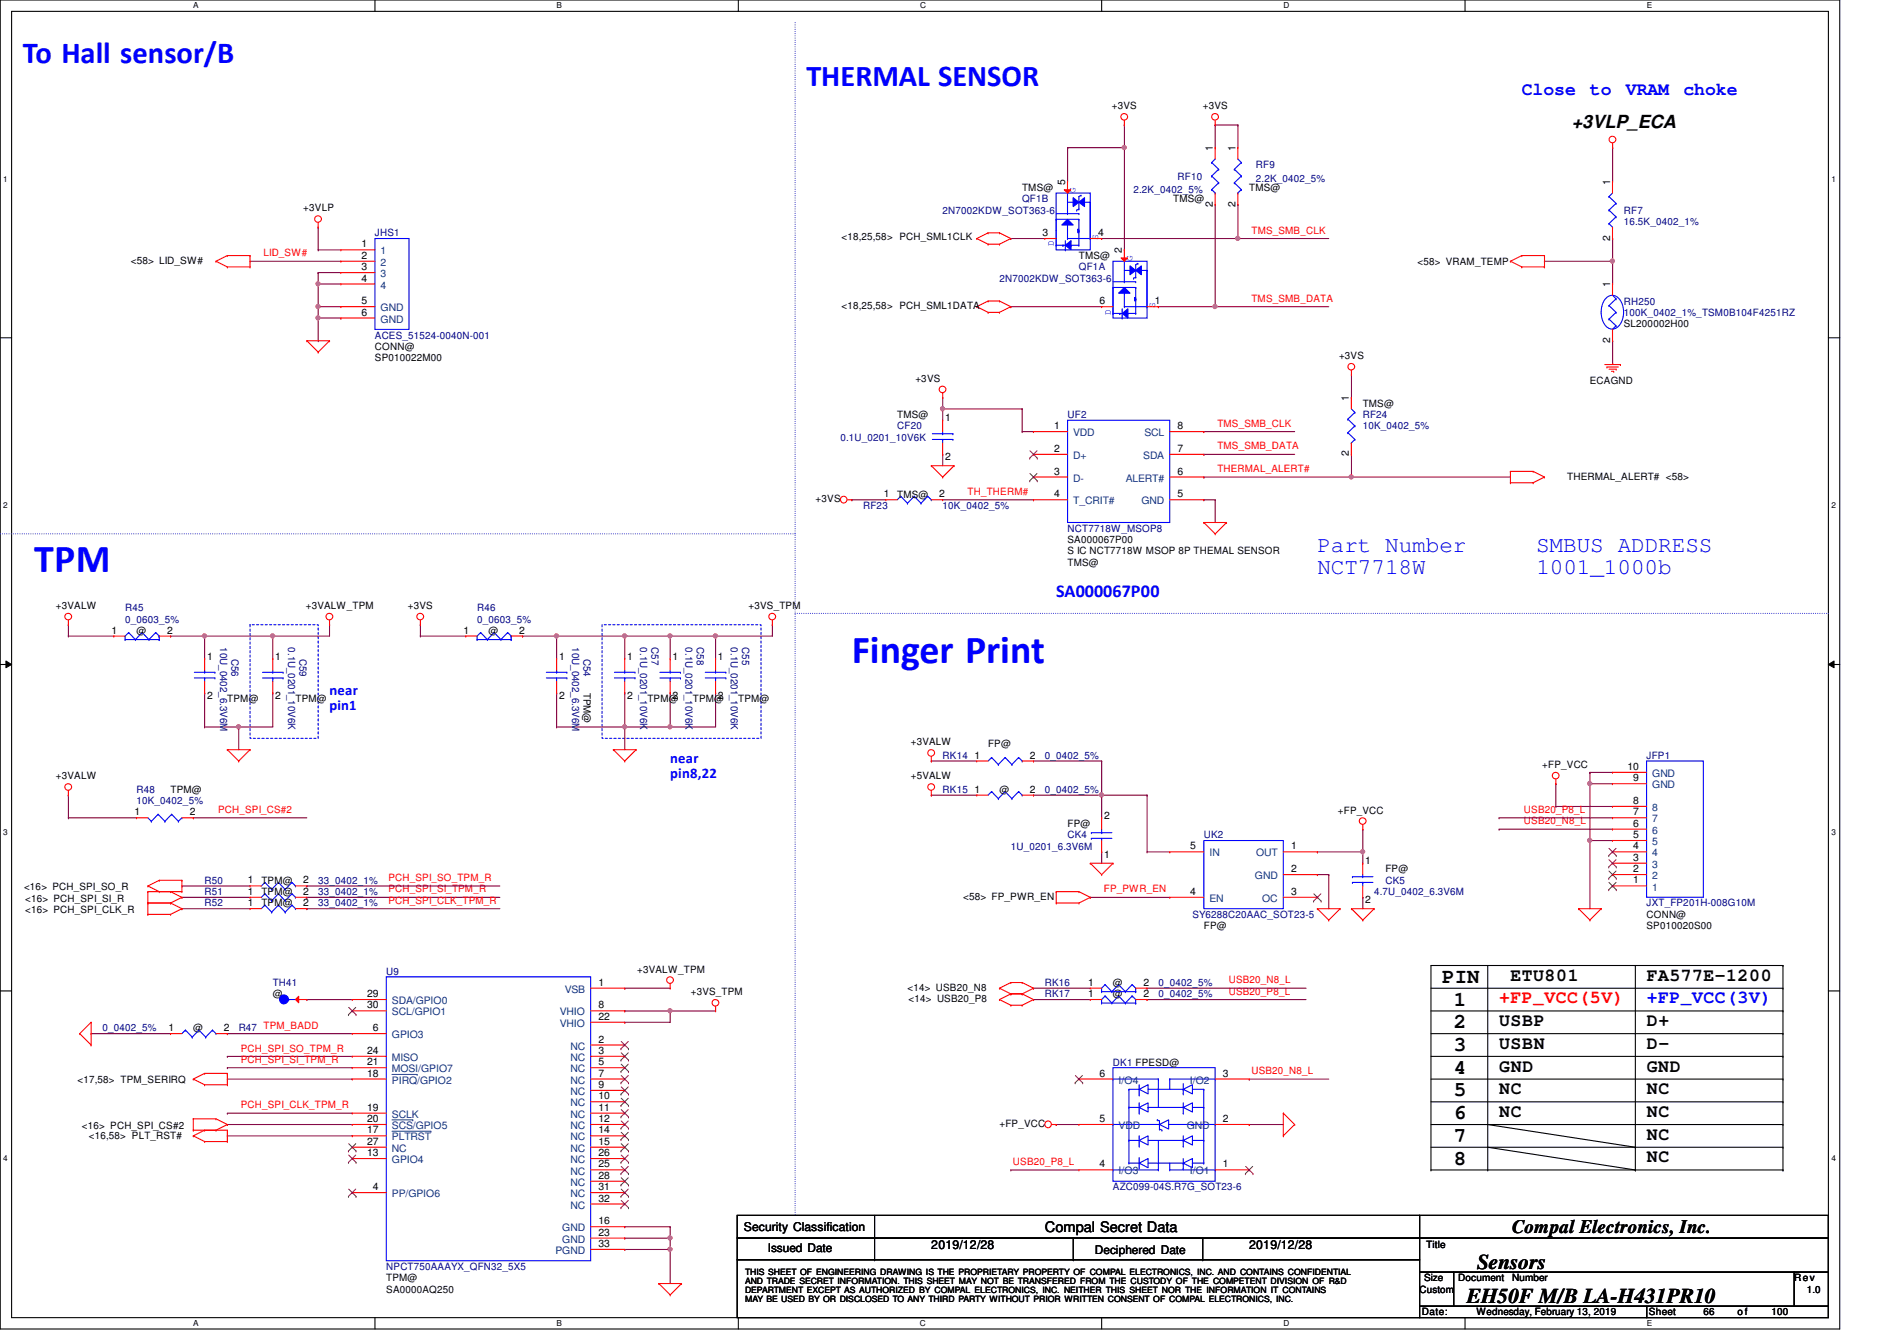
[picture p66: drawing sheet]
<svg xmlns="http://www.w3.org/2000/svg" width="297mm" height="210mm" viewBox="0 0 297 210" stroke-linecap="round" stroke-linejoin="round" font-family="sans-serif">
<defs><g id="words">
<g font-size="6.2" fill="#00f">
<text x="5.4" y="89.5">TPM</text>
<text x="133.4" y="103.7">Finger Print</text>
</g>
<text font-size="4.8" fill="#00f" x="3.6" y="9.9">To Hall sensor/B</text>
<text font-size="4.7" fill="#00f" x="126.3" y="13.4">THERMAL SENSOR</text>
<g font-size="3.6" fill="#00f">
<text x="206.3" y="86.4">Part Number</text>
<text x="206.3" y="89.9">NCT7718W</text>
<text x="240.5" y="86.4">SMBUS ADDRESS</text>
<text x="240.6" y="89.9">1001_1000b</text>
</g>
<g font-size="3.3">
<text x="225.8" y="153.8">PIN</text>
<text x="227.6" y="157.4">1</text>
<text x="227.6" y="160.9">2</text>
<text x="227.6" y="164.5">3</text>
<text x="227.6" y="168.1">4</text>
<text x="227.6" y="171.6">5</text>
<text x="227.6" y="175.2">6</text>
<text x="227.6" y="178.7">7</text>
<text x="227.6" y="182.3">8</text>
<text x="229.6" y="204">EH50F M/B LA-H431PR10</text>
<text x="231.2" y="198.6">Sensors</text>
</g>
<text font-size="3" x="236.7" y="192.9">Compal Electronics, Inc.</text>
<g font-size="2.8" fill="#00f">
<text x="238.3" y="14.8">Close</text>
<text x="249" y="14.8">to</text>
<text x="254.6" y="14.8">VRAM</text>
<text x="263.6" y="14.8">choke</text>
<text x="165.4" y="93.4">SA000067P00</text>
<text x="257.8" y="157.1">+FP_VCC(3V)</text>
</g>
<g font-size="2.8">
<text x="246.1" y="20">+3VLP_ECA</text>
<text x="236.5" y="153.5">ETU801</text>
<text x="257.8" y="153.5">FA577E-1200</text>
<text x="234.7" y="160.6">USBP</text>
<text x="257.8" y="160.6">D+</text>
<text x="234.7" y="164.2">USBN</text>
<text x="234.7" y="167.7">GND</text>
<text x="257.8" y="164.2">D-</text>
<text x="257.8" y="167.7">GND</text>
<text x="234.7" y="171.3">NC</text>
<text x="257.8" y="171.3">NC</text>
<text x="234.7" y="174.8">NC</text>
<text x="257.8" y="174.8">NC</text>
<text x="257.8" y="178.4">NC</text>
<text x="257.8" y="181.9">NC</text>
</g>
<text font-size="2.8" fill="#f00" x="234.7" y="157.1">+FP_VCC(5V)</text>
<g font-size="2.3" fill="#00f">
<text x="51.6" y="108.8">near</text>
<text x="51.6" y="111.1">pin1</text>
<text x="104.9" y="119.5">near</text>
<text x="104.9" y="121.8">pin8,22</text>
</g>
<text font-size="2.3" x="163.6" y="192.9">Compal Secret Data</text>
<g font-size="1.9">
<text x="116.5" y="192.7">Security Classification</text>
<text x="120.2" y="196">Issued Date</text>
<text x="145.8" y="195.6">2019/12/28</text>
<text x="171.4" y="196.2">Deciphered Date</text>
<text x="195.6" y="195.6">2019/12/28</text>
</g>
<g font-size="1.6">
<text x="174.1" y="17.1">+3VS</text>
<text x="188.3" y="17.1">+3VS</text>
<text x="189.9" y="23.7" transform="rotate(-90 189.9 23.7)">1</text>
<text x="193.4" y="23.7" transform="rotate(-90 193.4 23.7)">1</text>
<text x="160" y="29.9">TMS@</text>
<text x="166.8" y="29" transform="rotate(-90 166.8 29)">5</text>
<text x="195.6" y="29.9">TMS@</text>
<text x="252.1" y="29" transform="rotate(-90 252.1 29)">1</text>
<text x="47.5" y="33.1">+3VLP</text>
<text x="183.7" y="31.7">TMS@</text>
<text x="189.9" y="32.3" transform="rotate(-90 189.9 32.3)">2</text>
<text x="193.4" y="32.3" transform="rotate(-90 193.4 32.3)">2</text>
<text x="20.5" y="41.3">&lt;58&gt; LID_SW#</text>
<text x="56.6" y="40.5">2</text>
<text x="56.6" y="38.7">1</text>
<text x="131.8" y="37.5">&lt;18,25,58&gt; PCH_SML1CLK</text>
<text x="163.3" y="37">3</text>
<text x="168.9" y="40.6">TMS@</text>
<text x="171.9" y="37">4</text>
<text x="175.7" y="39.7" transform="rotate(-90 175.7 39.7)">2</text>
<text x="221.9" y="41.4">&lt;58&gt; VRAM_TEMP</text>
<text x="252.1" y="37.7" transform="rotate(-90 252.1 37.7)">2</text>
<text x="56.6" y="47.6">5</text>
<text x="56.6" y="44.1">4</text>
<text x="56.6" y="42.3">3</text>
<text x="172.2" y="47.6">6</text>
<text x="180.8" y="47.6">1</text>
<text x="252.1" y="45" transform="rotate(-90 252.1 45)">1</text>
<text x="56.6" y="49.4">6</text>
<text x="131.8" y="48.4">&lt;18,25,58&gt; PCH_SML1DATA</text>
<text x="252.1" y="53.7" transform="rotate(-90 252.1 53.7)">2</text>
<text x="254.3" y="51.2">SL200002H00</text>
<text x="58.7" y="54.8">CONN@</text>
<text x="58.7" y="56.6">SP010022M00</text>
<text x="143.3" y="59.8">+3VS</text>
<text x="209.7" y="56.2">+3VS</text>
<text x="140.5" y="65.4">TMS@</text>
<text x="148" y="65.9">1</text>
<text x="211.2" y="62.8" transform="rotate(-90 211.2 62.8)">1</text>
<text x="213.4" y="63.7">TMS@</text>
<text x="249" y="60.1">ECAGND</text>
<text x="165" y="67.2">1</text>
<text x="165" y="70.7">2</text>
<text x="184.4" y="70.7">7</text>
<text x="184.4" y="67.2">8</text>
<text x="211.2" y="71.5" transform="rotate(-90 211.2 71.5)">2</text>
<text x="138.4" y="77.8">1</text>
<text x="140.5" y="77.9">TMS@</text>
<text x="147" y="77.8">2</text>
<text x="148" y="72">2</text>
<text x="165" y="74.3">3</text>
<text x="165" y="77.8">4</text>
<text x="184.4" y="77.8">5</text>
<text x="184.4" y="74.3">6</text>
<text x="245.4" y="75.1">THERMAL_ALERT# &lt;58&gt;</text>
<text x="127.7" y="78.6">+3VS</text>
<text x="167.2" y="85">SA000067P00</text>
<text x="167.2" y="86.8">S IC NCT7718W MSOP 8P THEMAL SENSOR</text>
<text x="167.2" y="88.6">TMS@</text>
<text x="8.8" y="95.3">+3VALW</text>
<text x="47.9" y="95.3">+3VALW_TPM</text>
<text x="63.9" y="95.3">+3VS</text>
<text x="117.2" y="95.3">+3VS_TPM</text>
<text x="17.5" y="99.2">1</text>
<text x="21.4" y="99.2">@</text>
<text x="26.2" y="99.2">2</text>
<text x="72.6" y="99.2">1</text>
<text x="76.5" y="99.2">@</text>
<text x="81.3" y="99.2">2</text>
<text x="32.4" y="103.3">1</text>
<text x="43.1" y="103.3">1</text>
<text x="87.5" y="103.3">1</text>
<text x="98.2" y="103.3">1</text>
<text x="105.3" y="103.3">1</text>
<text x="112.4" y="103.3">1</text>
<text x="32.4" y="109.3">2</text>
<text x="35.6" y="109.9">TPM@</text>
<text x="43.1" y="109.3">2</text>
<text x="46.3" y="109.9">TPM@</text>
<text x="87.5" y="109.3">2</text>
<text x="91.3" y="108.4" transform="rotate(90 91.3 108.4)">TPM@</text>
<text x="98.2" y="109.3">2</text>
<text x="101.4" y="109.9">TPM@</text>
<text x="105.3" y="109.3">2</text>
<text x="108.5" y="109.9">TPM@</text>
<text x="112.4" y="109.3">2</text>
<text x="115.6" y="109.9">TPM@</text>
<text x="142.6" y="116.7">+3VALW</text>
<text x="152.6" y="118.7">1</text>
<text x="154.7" y="117">FP@</text>
<text x="161.3" y="118.7">2</text>
<text x="8.8" y="122">+3VALW</text>
<text x="26.7" y="124.1">TPM@</text>
<text x="142.6" y="122">+5VALW</text>
<text x="152.6" y="124.1">1</text>
<text x="156.5" y="124.1">@</text>
<text x="161.3" y="124.1">2</text>
<text x="241.5" y="120.2">+FP_VCC</text>
<text x="254.8" y="120.5">10</text>
<text x="255.7" y="125.8">8</text>
<text x="255.7" y="122.3">9</text>
<text x="21" y="127.6">1</text>
<text x="29.7" y="127.6">2</text>
<text x="167.2" y="129.4">FP@</text>
<text x="172.9" y="128.2">2</text>
<text x="209.5" y="127.3">+FP_VCC</text>
<text x="255.7" y="127.6">7</text>
<text x="255.7" y="129.4">6</text>
<text x="255.7" y="131.2">5</text>
<text x="172.9" y="134.2">1</text>
<text x="186.4" y="133">5</text>
<text x="202.2" y="136.5">2</text>
<text x="202.2" y="133">1</text>
<text x="213.8" y="135.3">1</text>
<text x="216.9" y="136.6">FP@</text>
<text x="255.7" y="133">4</text>
<text x="255.7" y="134.7">3</text>
<text x="255.7" y="136.5">2</text>
<text x="3.8" y="139.2">&lt;16&gt; PCH_SPI_SO_R</text>
<text x="3.9" y="143">&lt;16&gt; PCH_SPI_CLK_R</text>
<text x="3.9" y="141.2">&lt;16&gt; PCH_SPI_SI_R</text>
<text x="38.8" y="141.8">1</text>
<text x="38.8" y="140.1">1</text>
<text x="38.8" y="138.3">1</text>
<text x="40.9" y="141.9">TPM@</text>
<text x="40.9" y="140.1">TPM@</text>
<text x="40.9" y="138.3">TPM@</text>
<text x="47.5" y="141.8">2</text>
<text x="47.5" y="140.1">2</text>
<text x="47.5" y="138.3">2</text>
<text x="150.8" y="140.8">&lt;58&gt; FP_PWR_EN</text>
<text x="186.4" y="140.1">4</text>
<text x="202.2" y="140.1">3</text>
<text x="213.8" y="141.3">2</text>
<text x="255.7" y="138.3">1</text>
<text x="257.8" y="143.7">CONN@</text>
<text x="188.5" y="145.5">FP@</text>
<text x="257.8" y="145.4">SP010020S00</text>
<text x="93.7" y="154.3">1</text>
<text x="99.8" y="152.2">+3VALW_TPM</text>
<text x="108.2" y="155.8">+3VS_TPM</text>
<text x="142.1" y="155.1">&lt;14&gt; USB20_N8</text>
<text x="170.4" y="154.3">1</text>
<text x="174.3" y="154.3">@</text>
<text x="179.1" y="154.3">2</text>
<text x="26.4" y="161.4">1</text>
<text x="30.3" y="161.4">@</text>
<text x="35" y="161.4">2</text>
<text x="42.7" y="156.1">@</text>
<text x="57.5" y="157.9">30</text>
<text x="57.5" y="156.1">29</text>
<text x="58.4" y="161.4">6</text>
<text x="93.7" y="159.6">22</text>
<text x="93.7" y="157.9">8</text>
<text x="142.3" y="156.8">&lt;14&gt; USB20_P8</text>
<text x="170.4" y="156.1">1</text>
<text x="174.3" y="156.1">@</text>
<text x="179.1" y="156.1">2</text>
<text x="57.5" y="165">24</text>
<text x="57.5" y="166.7">21</text>
<text x="93.7" y="166.7">5</text>
<text x="93.7" y="165">3</text>
<text x="93.7" y="163.2">2</text>
<text x="12.1" y="169.5">&lt;17,58&gt; TPM_SERIRQ</text>
<text x="57.5" y="168.5">18</text>
<text x="57.5" y="173.9">19</text>
<text x="93.7" y="173.9">11</text>
<text x="93.7" y="172.1">10</text>
<text x="93.7" y="170.3">9</text>
<text x="93.7" y="168.5">7</text>
<text x="172.2" y="168.5">6</text>
<text x="191.5" y="168.5">3</text>
<text x="12.8" y="176.7">&lt;16&gt; PCH_SPI_CS#2</text>
<text x="13.9" y="178.3">&lt;16,58&gt; PLT_RST#</text>
<text x="57.5" y="179.2">27</text>
<text x="57.5" y="175.6">20</text>
<text x="57.5" y="177.4">17</text>
<text x="93.7" y="175.6">12</text>
<text x="93.7" y="177.4">14</text>
<text x="93.7" y="179.2">15</text>
<text x="156.5" y="176.4">+FP_VCC</text>
<text x="172.2" y="175.6">5</text>
<text x="191.5" y="175.6">2</text>
<text x="57.5" y="181">13</text>
<text x="93.7" y="184.5">28</text>
<text x="93.7" y="182.7">25</text>
<text x="93.7" y="181">26</text>
<text x="172.2" y="182.7">4</text>
<text x="191.5" y="182.7">1</text>
<text x="58.4" y="186.3">4</text>
<text x="93.7" y="188.1">32</text>
<text x="93.7" y="186.3">31</text>
<text x="93.7" y="191.6">16</text>
<text x="93.7" y="195.2">33</text>
<text x="93.7" y="193.4">23</text>
<text x="223.3" y="195.4">Title</text>
<text x="60.5" y="200.6">TPM@</text>
<text x="60.5" y="202.3">SA0000AQ250</text>
<text x="222.3" y="202.3">Custom</text>
<text x="223" y="200.6">Size</text>
<text x="228.3" y="200.6">Document</text>
<text x="236.8" y="200.6">Number</text>
<text x="281" y="200.6">Rev</text>
<text x="282.9" y="202.3">1.0</text>
<text x="222.6" y="205.9">Date:</text>
<text x="231.2" y="205.9">Wednesday, February 13, 2019</text>
<text x="258.2" y="205.9">Sheet</text>
<text x="266.7" y="205.9">66</text>
<text x="272.1" y="205.9">o f</text>
<text x="277.4" y="205.9">100</text>
</g>
<g font-size="1.6" fill="#000080">
<text x="184.4" y="28.1">RF10</text>
<text x="196.7" y="26.3">RF9</text>
<text x="196.7" y="28.4">2.2K_0402_5%</text>
<text x="147.6" y="33.4">2N7002KDW_SOT363-6</text>
<text x="160" y="31.7">QF1B</text>
<text x="177.5" y="30.2">2.2K_0402_5%</text>
<text x="254.3" y="33.4">RF7</text>
<text x="254.3" y="35.2">16.5K_0402_1%</text>
<text x="58.7" y="37">JHS1</text>
<text x="156.5" y="44.1">2N7002KDW_SOT363-6</text>
<text x="168.9" y="42.3">QF1A</text>
<text x="254.3" y="47.7">RH250</text>
<text x="58.7" y="53">ACES_51524-0040N-001</text>
<text x="254.3" y="49.4">100K_0402_1%_TSM0B104F4251RZ</text>
<text x="167.2" y="65.4">UF2</text>
<text x="213.4" y="65.4">RF24</text>
<text x="131.6" y="69">0.1U_0201_10V6K</text>
<text x="140.5" y="67.2">CF20</text>
<text x="213.4" y="67.2">10K_0402_5%</text>
<text x="135.2" y="79.7">RF23</text>
<text x="147.6" y="79.7">10K_0402_5%</text>
<text x="167.2" y="83.2">NCT7718W_MSOP8</text>
<text x="19.6" y="95.7">R45</text>
<text x="74.7" y="95.7">R46</text>
<text x="19.6" y="97.4">0_0603_5%</text>
<text x="34.5" y="101.3" transform="rotate(90 34.5 101.3)">10U_0402_6.3V6M</text>
<text x="45.1" y="101.3" transform="rotate(90 45.1 101.3)">0.1U_0201_10V6K</text>
<text x="74.7" y="97.4">0_0603_5%</text>
<text x="89.6" y="101.3" transform="rotate(90 89.6 101.3)">10U_0402_6.3V6M</text>
<text x="100.2" y="101.3" transform="rotate(90 100.2 101.3)">0.1U_0201_10V6K</text>
<text x="102" y="101.3" transform="rotate(90 102 101.3)">C57</text>
<text x="107.4" y="101.3" transform="rotate(90 107.4 101.3)">0.1U_0201_10V6K</text>
<text x="109.1" y="101.3" transform="rotate(90 109.1 101.3)">C58</text>
<text x="114.5" y="101.3" transform="rotate(90 114.5 101.3)">0.1U_0201_10V6K</text>
<text x="116.2" y="101.3" transform="rotate(90 116.2 101.3)">C55</text>
<text x="36.2" y="103.1" transform="rotate(90 36.2 103.1)">C56</text>
<text x="46.9" y="103.1" transform="rotate(90 46.9 103.1)">C59</text>
<text x="91.3" y="103.1" transform="rotate(90 91.3 103.1)">C54</text>
<text x="147.6" y="118.8">RK14</text>
<text x="163.6" y="118.8">0_0402_5%</text>
<text x="257.8" y="118.8">JFP1</text>
<text x="21.4" y="124.1">R48</text>
<text x="21.4" y="125.9">10K_0402_5%</text>
<text x="147.6" y="124.1">RK15</text>
<text x="163.6" y="124.1">0_0402_5%</text>
<text x="167.2" y="131.2">CK4</text>
<text x="188.5" y="131.2">UK2</text>
<text x="158.3" y="133">1U_0201_6.3V6M</text>
<text x="32" y="141.9">R52</text>
<text x="32" y="140.1">R51</text>
<text x="32" y="138.3">R50</text>
<text x="49.8" y="141.9">33_0402_1%</text>
<text x="49.8" y="140.1">33_0402_1%</text>
<text x="49.8" y="138.3">33_0402_1%</text>
<text x="186.7" y="143.7">SY6288C20AAC_SOT23-5</text>
<text x="215.2" y="140.1">4.7U_0402_6.3V6M</text>
<text x="216.9" y="138.3">CK5</text>
<text x="257.8" y="141.9">JXT_FP201H-008G10M</text>
<text x="42.7" y="154.3">TH41</text>
<text x="60.5" y="152.6">U9</text>
<text x="163.6" y="154.3">RK16</text>
<text x="181.4" y="154.3">0_0402_5%</text>
<text x="16" y="161.4">0_0402_5%</text>
<text x="37.4" y="161.4">R47</text>
<text x="163.6" y="156.1">RK17</text>
<text x="181.4" y="156.1">0_0402_5%</text>
<text x="174.3" y="166.8">DK1 FPESD@</text>
<text x="174.3" y="186.3">AZC099-04S.R7G_SOT23-6</text>
<text x="60.5" y="198.8">NPCT750AAAYX_QFN32_5X5</text>
</g>
<g font-size="1.6" fill="#f00">
<text x="41.3" y="40.1">LID_SW#</text>
<text x="196" y="36.6">TMS_SMB_CLK</text>
<text x="196" y="47.2">TMS_SMB_DATA</text>
<text x="190.6" y="70.4">TMS_SMB_DATA</text>
<text x="190.6" y="66.8">TMS_SMB_CLK</text>
<text x="151.5" y="77.5">TH_THERM#</text>
<text x="190.6" y="73.9">THERMAL_ALERT#</text>
<text x="34.2" y="127.3">PCH_SPI_CS#2</text>
<text x="238.6" y="127.3">USB20_P8_L</text>
<text x="238.6" y="129">USB20_N8_L</text>
<text x="60.8" y="137.9">PCH_SPI_SO_TPM_R</text>
<text x="60.8" y="141.5">PCH_SPI_CLK_TPM_R</text>
<text x="60.8" y="139.7">PCH_SPI_SI_TPM_R</text>
<text x="172.8" y="139.7">FP_PWR_EN</text>
<text x="192.4" y="153.9">USB20_N8_L</text>
<text x="192.4" y="155.7">USB20_P8_L</text>
<text x="41.3" y="161">TPM_BADD</text>
<text x="37.7" y="166.4">PCH_SPI_SI_TPM_R</text>
<text x="37.7" y="164.6">PCH_SPI_SO_TPM_R</text>
<text x="37.7" y="173.5">PCH_SPI_CLK_TPM_R</text>
<text x="196" y="168.1">USB20_N8_L</text>
<text x="158.6" y="182.4">USB20_P8_L</text>
</g>
<g font-size="1.6" fill="#004080">
<text x="59.6" y="41.6">2</text>
<text x="59.6" y="39.8">1</text>
<text x="59.6" y="45.2">4</text>
<text x="59.6" y="43.4">3</text>
<text x="59.6" y="50.5">GND</text>
<text x="59.6" y="48.7">GND</text>
<text x="168.1" y="68.3">VDD</text>
<text x="168.1" y="71.8">D+</text>
<text x="179" y="71.8">SDA</text>
<text x="179.2" y="68.3">SCL</text>
<text x="168.1" y="75.4">D-</text>
<text x="176.3" y="75.4">ALERT#</text>
<text x="168.1" y="78.9">T_CRIT#</text>
<text x="178.7" y="78.9">GND</text>
<text x="258.7" y="121.6">GND</text>
<text x="258.7" y="123.4">GND</text>
<text x="258.7" y="126.9">8</text>
<text x="258.7" y="128.7">7</text>
<text x="258.7" y="130.5">6</text>
<text x="189.4" y="134.1">IN</text>
<text x="196.5" y="137.6">GND</text>
<text x="196.7" y="134.1">OUT</text>
<text x="258.7" y="132.3">5</text>
<text x="258.7" y="134.1">4</text>
<text x="258.7" y="135.8">3</text>
<text x="258.7" y="137.6">2</text>
<text x="189.4" y="141.2">EN</text>
<text x="197.6" y="141.2">OC</text>
<text x="258.7" y="139.4">1</text>
<text x="88.4" y="155.4">VSB</text>
<text x="61.4" y="159">SCL/GPIO1</text>
<text x="61.4" y="157.2">SDA/GPIO0</text>
<text x="87.7" y="160.7">VHIO</text>
<text x="87.7" y="159">VHIO</text>
<text x="61.4" y="162.5">GPIO3</text>
<text x="61.4" y="166.1">MISO</text>
<text x="61.4" y="167.8">MOSI/GPIO7</text>
<text x="89.3" y="167.8">NC</text>
<text x="89.3" y="166.1">NC</text>
<text x="89.3" y="164.3">NC</text>
<text x="61.4" y="169.6">PIRQ/GPIO2</text>
<text x="89.3" y="173.2">NC</text>
<text x="89.3" y="171.4">NC</text>
<text x="89.3" y="169.6">NC</text>
<text x="175.2" y="169.6">I/O4</text>
<text x="186.3" y="169.6">I/O2</text>
<text x="61.4" y="175">SCLK</text>
<text x="61.4" y="176.7">SCS/GPIO5</text>
<text x="61.4" y="178.5">PLTRST</text>
<text x="89.3" y="176.7">NC</text>
<text x="89.3" y="175">NC</text>
<text x="89.3" y="178.5">NC</text>
<text x="175.2" y="176.7">VDD</text>
<text x="185.8" y="176.7">GND</text>
<text x="61.4" y="182.1">GPIO4</text>
<text x="61.4" y="180.3">NC</text>
<text x="89.3" y="185.6">NC</text>
<text x="89.3" y="183.8">NC</text>
<text x="89.3" y="180.3">NC</text>
<text x="89.3" y="182.1">NC</text>
<text x="175.2" y="183.8">I/O3</text>
<text x="186.3" y="183.8">I/O1</text>
<text x="61.4" y="187.4">PP/GPIO6</text>
<text x="89.3" y="189.2">NC</text>
<text x="89.3" y="187.4">NC</text>
<text x="87" y="196.3">PGND</text>
<text x="88" y="192.7">GND</text>
<text x="88" y="194.5">GND</text>
</g>
<g font-size="1.5" fill="#00f">
<text x="168.4" y="30.2" transform="rotate(-90 168.4 30.2)">G</text>
<text x="165" y="38.6" transform="rotate(-90 165 38.6)">D</text>
<text x="172" y="37.5" transform="rotate(-90 172 37.5)">S</text>
<text x="177.3" y="40.9" transform="rotate(-90 177.3 40.9)">G</text>
<text x="173.9" y="49.2" transform="rotate(-90 173.9 49.2)">D</text>
<text x="180.9" y="48.2" transform="rotate(-90 180.9 48.2)">S</text>
</g>
<g font-size="1.4">
<text x="116.7" y="199.6">THIS SHEET OF ENGINEERING DRAWING IS THE PROPRIETARY PROPERTY OF COMPAL ELECTRONICS, INC. AND CONTAINS CONFIDENTIAL</text>
<text x="116.7" y="201">AND TRADE SECRET INFORMATION. THIS SHEET MAY NOT BE TRANSFERED FROM THE CUSTODY OF THE COMPETENT DIVISION OF R&amp;D</text>
<text x="116.7" y="202.4">DEPARTMENT EXCEPT AS AUTHORIZED BY COMPAL ELECTRONICS, INC. NEITHER THIS SHEET NOR THE INFORMATION IT CONTAINS</text>
<text x="116.7" y="203.8">MAY BE USED BY OR DISCLOSED TO ANY THIRD PARTY WITHOUT PRIOR WRITTEN CONSENT OF COMPAL ELECTRONICS, INC.</text>
</g>
<g font-size="1.3">
<text x="30.3" y="1.3">A</text>
<text x="87.2" y="1.3">B</text>
<text x="144.1" y="1.3">C</text>
<text x="201" y="1.3">D</text>
<text x="257.8" y="1.3">E</text>
<text x=".5" y="28.4">1</text>
<text x="286.8" y="28.4">1</text>
<text x=".5" y="79.5">2</text>
<text x="286.8" y="79.5">2</text>
<text x=".5" y="130.7">3</text>
<text x="286.8" y="130.7">3</text>
<text x=".5" y="181.8">4</text>
<text x="286.8" y="181.8">4</text>
<text x="30.3" y="207.6">A</text>
<text x="87.2" y="207.6">B</text>
<text x="144.1" y="207.6">C</text>
<text x="201" y="207.6">D</text>
<text x="257.8" y="207.6">E</text>
</g>
</g></defs>
<path d="M0 0h288.1v208h-288.1zM1.8 1.8h284.5v204.4h-284.5z" fill="none" stroke="#000" stroke-width=".17"/>
<g fill="#fff">
<path d="M30.3 .2h.8v1.4h-.8z"/>
<path d="M30.3 206.4h.8v1.4h-.8z"/>
</g>
<path d="M58.7 0v1.8M58.7 206.2v1.8" fill="none" stroke="#000" stroke-width=".17"/>
<g fill="#fff">
<path d="M87.2 .2h.8v1.4h-.8z"/>
<path d="M87.2 206.4h.8v1.4h-.8z"/>
</g>
<path d="M115.6 0v1.8M115.6 206.2v1.8" fill="none" stroke="#000" stroke-width=".17"/>
<g fill="#fff">
<path d="M144.1 .2h.8v1.4h-.8z"/>
<path d="M144.1 206.4h.8v1.4h-.8z"/>
</g>
<path d="M172.5 0v1.8M172.5 206.2v1.8" fill="none" stroke="#000" stroke-width=".17"/>
<g fill="#fff">
<path d="M201 .2h.8v1.4h-.8z"/>
<path d="M201 206.4h.8v1.4h-.8z"/>
</g>
<path d="M229.4 0v1.8M229.4 206.2v1.8" fill="none" stroke="#000" stroke-width=".17"/>
<g fill="#fff">
<path d="M257.8 .2h.9v1.4h-.9z"/>
<path d="M257.8 206.4h.9v1.4h-.9z"/>
<path d="M.5 27.3h.7v1.4h-.7z"/>
<path d="M286.8 27.3h.6v1.4h-.6z"/>
<path d="M.5 78.4h.7v1.4h-.7z"/>
<path d="M286.8 78.4h.6v1.4h-.6z"/>
</g>
<path d="M0 52.9h1.8M286.3 52.9h1.8" fill="none" stroke="#000" stroke-width=".17"/>
<g fill="#fff">
<path d="M.5 129.5h.7v1.4h-.7z"/>
<path d="M286.8 129.5h.6v1.4h-.6z"/>
</g>
<path d="M0 104h1.8M286.3 104h1.8" fill="none" stroke="#000" stroke-width=".17"/>
<path d="M.9 103.5l.9 .5-.9 .5zM286.3 104l.9-.5v1z" fill="#000"/>
<path d="M.9 103.5l.9 .5-.9 .5zM286.3 104l.9-.5v1z" fill="none" stroke="#000" stroke-width=".16"/>
<g fill="#fff">
<path d="M.5 180.6h.7v1.4h-.7z"/>
<path d="M286.8 180.6h.6v1.4h-.6z"/>
</g>
<g fill="none" stroke="#000" stroke-width=".17">
<path d="M0 155.1h1.8M224.1 154.7h55.1M224.1 158.2h55.1M233 151.1v32M256.1 151.1v32M279.2 151.1h.1M279.2 154.7h.1M279.2 158.2h.1M279.2 151.1h-55.1v32M279.2 151.1v32M286.3 155.1h1.8M224.1 161.8h55.1"/>
<path d="M224.1 165.4h55.1M224.1 168.9h55.1M224.1 172.5h55.1M224.1 176h55.1M224.1 179.6h55.1M233 176l23.1 3.6M233 179.6l23.1 3.5M256.1 179.6h.1M279.2 161.8h.1M279.2 165.4h.1M279.2 168.9h.1M279.2 172.5h.1"/>
<path d="M279.2 176h.1M279.2 179.6h.1M224.1 183.1h.1M224.1 183.1h55.1M233 183.1h.1M256.1 183.1h.1M279.2 183.1h.1"/>
</g>
<path d="M124.5 3.6v186.6M0 83.6h124.5M124.5 83.6h.1M124.5 96h161.8M286.3 96h.1M124.5 190.2h.1" fill="none" stroke="#00f" stroke-width=".17" stroke-dasharray="0 .3"/>
<path d="M39.2 97.8h10.6v17.8h-10.6zM94.3 97.8h24.9v17.8h-24.9z" fill="none" stroke="#00f" stroke-width=".17" stroke-dasharray=".3 .3"/>
<path d="M147.6 64h.1M147.6 64v1.8M160.1 67.6h.1M160.1 67.6h1.7" fill="none" stroke="#800040" stroke-width=".17"/>
<circle cx="147.6" cy="64" r=".32" fill="#f0f"/>
<circle cx="147.6" cy="64" r=".32" fill="none" stroke="#f0f" stroke-width=".17"/>
<g fill="none" stroke="#800040" stroke-width=".17">
<path d="M176.1 19.6h.1M176.1 19.6v19.5M158.3 37.3h.1M158.3 37.3h5.3M167.2 23.1h.1M167.2 23.1h8.9M167.2 23.1v5.3M176.1 23.1h.1M193.8 37.3h.1M193.8 37.3h14.3M158.3 48h.1M158.3 48h14.2"/>
<path d="M190.3 48h.1M190.3 48h17.8M147.6 71.1h.1M147.6 62.2h.1M147.6 62.2v1.8h12.5M147.6 71.1v1.8M160.1 64h.1"/>
</g>
<circle cx="176" cy="23.1" r=".32" fill="#f0f"/>
<circle cx="176" cy="23.1" r=".32" fill="none" stroke="#f0f" stroke-width=".17"/>
<path d="M190.3 32h.1M190.3 32v16h-8.9M181.4 48h.1" fill="none" stroke="#800040" stroke-width=".17"/>
<circle cx="190.3" cy="48" r=".32" fill="#f0f"/>
<circle cx="190.3" cy="48" r=".32" fill="none" stroke="#f0f" stroke-width=".17"/>
<path d="M172.5 37.3h.1M193.8 32h.1M193.8 32v5.3h-21.3" fill="none" stroke="#800040" stroke-width=".17"/>
<circle cx="193.8" cy="37.3" r=".32" fill="#f0f"/>
<circle cx="193.8" cy="37.3" r=".32" fill="none" stroke="#f0f" stroke-width=".17"/>
<g fill="none" stroke="#800040" stroke-width=".17">
<path d="M190.3 19.6h.1M190.3 19.6h3.5M190.3 19.6v3.5M193.8 19.6h.1M193.8 19.6v3.5M49.8 35.6h.1M49.8 35.6v3.5M49.8 42.7h.1M49.8 44.4h.1M49.8 48h.1M49.8 42.7v5.3M49.8 42.7h3.6"/>
<path d="M49.8 44.4h3.6"/>
</g>
<circle cx="49.8" cy="44.4" r=".32" fill="#f0f"/>
<circle cx="49.8" cy="44.4" r=".32" fill="none" stroke="#f0f" stroke-width=".17"/>
<circle cx="49.8" cy="48" r=".32" fill="#f0f"/>
<circle cx="49.8" cy="48" r=".32" fill="none" stroke="#f0f" stroke-width=".17"/>
<path d="M49.8 39.1h.1M49.8 39.1h3.6M39.2 40.9h.1M39.2 40.9h14.2M161.8 124.5h.1M161.8 124.5h10.7M195.6 168.9h.1M195.6 168.9h12.5M158.3 183.1h.1M158.3 183.1h10.6" fill="none" stroke="#800040" stroke-width=".17"/>
<circle cx="172.5" cy="124.4" r=".32" fill="#f0f"/>
<circle cx="172.5" cy="124.4" r=".32" fill="none" stroke="#f0f" stroke-width=".17"/>
<g fill="none" stroke="#800040" stroke-width=".17">
<path d="M145.8 119.1h.1M145.8 119.1h7.1M161.8 119.1h.1M161.8 119.1h10.7M172.5 119.1h.1M172.5 119.1v8.9M145.8 124.5h.1M145.8 124.5h7.1M172.5 133.3h.1M172.5 124.5h.1M172.5 124.5h7.1M172.5 133.3v1.8"/>
<path d="M179.6 124.5h.1M179.6 124.5v8.8M243.6 126.2h.1M243.6 122.7h.1M243.6 126.2h8.9M243.6 122.7v3.5M249 131.6h.1M249 131.6h3.5M249 131.6v10.6M161.8 154.7h.1M161.8 156.5h.1M161.8 154.7h8.9"/>
<path d="M161.8 156.5h8.9M170.7 140.5h.1M170.7 140.5h12.5"/>
</g>
<circle cx="248.9" cy="131.5" r=".32" fill="#f0f"/>
<circle cx="248.9" cy="131.5" r=".32" fill="none" stroke="#f0f" stroke-width=".17"/>
<path d="M179.6 133.3h.1M179.6 133.3h3.6M206.3 133.3h.1M206.3 133.3h7.1M213.4 133.3h.1M213.4 129.8h.1M213.4 129.8v5.3M234.7 128h.1M234.7 128h17.8M234.7 129.8h.1M234.7 129.8h17.8" fill="none" stroke="#800040" stroke-width=".17"/>
<circle cx="213.4" cy="133.3" r=".32" fill="#f0f"/>
<circle cx="213.4" cy="133.3" r=".32" fill="none" stroke="#f0f" stroke-width=".17"/>
<g fill="none" stroke="#800040" stroke-width=".17">
<path d="M252.5 23.1h.1M252.5 37.3h.1M252.5 23.1v5.3M252.5 37.3v7.1M241.8 40.9h.1M241.8 40.9h10.7M252.5 40.9h.1M252.5 53.3h.1M252.5 53.3v3.6M133.4 78.2h.1M133.4 78.2h5.3M160.1 64h.1"/>
<path d="M160.1 64v3.6M206.3 136.9h.1M206.3 136.9h1.8M208.1 136.9h.1M208.1 136.9v5.3M179.6 154.7h.1M179.6 154.7h24.9M179.6 156.5h.1M179.6 156.5h24.9M213.4 140.5h.1M213.4 140.5v1.7M165.4 176h.1"/>
<path d="M165.4 176h3.5M195.6 176h.1M195.6 176h5.4"/>
</g>
<circle cx="252.5" cy="40.9" r=".32" fill="#f0f"/>
<circle cx="252.5" cy="40.9" r=".32" fill="none" stroke="#f0f" stroke-width=".17"/>
<path d="M249 120.9h.1M249 122.7h.1M249 120.9v1.8M249 120.9h3.5M249 122.7h3.5" fill="none" stroke="#800040" stroke-width=".17"/>
<circle cx="248.9" cy="122.7" r=".32" fill="#f0f"/>
<circle cx="248.9" cy="122.7" r=".32" fill="none" stroke="#f0f" stroke-width=".17"/>
<path d="M49.8 53.3h.1M49.8 48h.1M49.8 49.8h.1M49.8 49.8h3.6M49.8 48v5.3M49.8 48h3.6M53.4 49.8h.1M249 122.7h.1M249 122.7v8.9" fill="none" stroke="#800040" stroke-width=".17"/>
<circle cx="49.8" cy="49.8" r=".32" fill="#f0f"/>
<circle cx="49.8" cy="49.8" r=".32" fill="none" stroke="#f0f" stroke-width=".17"/>
<path d="M32 99.6h.1M32 99.6v3.5M32 99.6h19.6M42.7 99.6h.1M42.7 99.6v3.5M32 108.5h.1M32 108.5v5.3" fill="none" stroke="#800040" stroke-width=".17"/>
<circle cx="42.7" cy="99.5" r=".32" fill="#f0f"/>
<circle cx="42.7" cy="99.5" r=".32" fill="none" stroke="#f0f" stroke-width=".17"/>
<circle cx="32" cy="99.5" r=".32" fill="#f0f"/>
<circle cx="32" cy="99.5" r=".32" fill="none" stroke="#f0f" stroke-width=".17"/>
<path d="M10.7 97.8h.1M10.7 97.8v1.8M37.4 113.8h.1M37.4 113.8h5.3" fill="none" stroke="#800040" stroke-width=".17"/>
<circle cx="37.4" cy="113.8" r=".32" fill="#f0f"/>
<circle cx="37.4" cy="113.8" r=".32" fill="none" stroke="#f0f" stroke-width=".17"/>
<path d="M26.7 99.6h.1M26.7 99.6h5.3M104.9 99.6h.1M104.9 99.6v3.5M112.1 99.6h.1M112.1 99.6v3.5M32 113.8h.1M32 113.8h5.4M37.4 113.8h.1M37.4 113.8v3.5M104.9 113.8h.1M104.9 113.8h7.2" fill="none" stroke="#800040" stroke-width=".17"/>
<circle cx="104.9" cy="113.8" r=".32" fill="#f0f"/>
<circle cx="104.9" cy="113.8" r=".32" fill="none" stroke="#f0f" stroke-width=".17"/>
<path d="M10.7 99.6h.1M10.7 99.6h7.1M51.6 97.8h.1M51.6 97.8v1.8M65.8 97.8h.1M65.8 97.8v1.8M97.8 99.6h.1M97.8 99.6v3.5M42.7 108.5h.1M42.7 108.5v5.3M87.2 113.8h.1M87.2 113.8h10.6" fill="none" stroke="#800040" stroke-width=".17"/>
<circle cx="97.8" cy="113.8" r=".32" fill="#f0f"/>
<circle cx="97.8" cy="113.8" r=".32" fill="none" stroke="#f0f" stroke-width=".17"/>
<path d="M87.2 99.6h.1M87.2 99.6v3.5M104.9 99.6h.1M104.9 99.6h7.2M97.8 108.5h.1M97.8 108.5v5.3M104.9 108.5h.1M104.9 108.5v5.3M112.1 108.5h.1M112.1 108.5v5.3" fill="none" stroke="#800040" stroke-width=".17"/>
<circle cx="112" cy="99.5" r=".32" fill="#f0f"/>
<circle cx="112" cy="99.5" r=".32" fill="none" stroke="#f0f" stroke-width=".17"/>
<circle cx="104.9" cy="99.5" r=".32" fill="#f0f"/>
<circle cx="104.9" cy="99.5" r=".32" fill="none" stroke="#f0f" stroke-width=".17"/>
<path d="M87.2 99.6h.1M87.2 99.6h10.6" fill="none" stroke="#800040" stroke-width=".17"/>
<circle cx="97.8" cy="99.5" r=".32" fill="#f0f"/>
<circle cx="97.8" cy="99.5" r=".32" fill="none" stroke="#f0f" stroke-width=".17"/>
<circle cx="87.1" cy="99.5" r=".32" fill="#f0f"/>
<circle cx="87.1" cy="99.5" r=".32" fill="none" stroke="#f0f" stroke-width=".17"/>
<g fill="none" stroke="#800040" stroke-width=".17">
<path d="M65.8 99.6h.1M65.8 99.6h7.1M81.8 99.6h.1M81.8 99.6h5.4M97.8 99.6h.1M97.8 99.6h7.1M112.1 99.6h.1M120.9 97.8h.1M120.9 97.8v1.8h-8.8M87.2 108.5h.1M87.2 108.5v5.3M97.8 113.8h.1"/>
<path d="M97.8 113.8v3.5M97.8 113.8h7.1M97.8 158.2h.1M97.8 154.7h.1M97.8 158.2h7.1M97.8 154.7h7.1M97.8 160h.1M97.8 160h7.1M97.8 193.8h.1M104.9 192h.1M104.9 192v1.8h-7.1"/>
</g>
<circle cx="104.9" cy="193.8" r=".32" fill="#f0f"/>
<circle cx="104.9" cy="193.8" r=".32" fill="none" stroke="#f0f" stroke-width=".17"/>
<g fill="none" stroke="#800040" stroke-width=".17">
<path d="M104.9 158.2h.1M104.9 158.2h7.2M14.3 161.8h.1M14.3 161.8h12.4M35.6 177.8h.1M35.6 177.8h19.6M35.6 174.2h.1M35.6 174.2h19.6M35.6 161.8h.1M35.6 161.8h19.6M97.8 192h.1M97.8 192h7.1"/>
<path d="M104.9 193.8h.1M104.9 193.8v1.8"/>
</g>
<circle cx="104.9" cy="158.2" r=".32" fill="#f0f"/>
<circle cx="104.9" cy="158.2" r=".32" fill="none" stroke="#f0f" stroke-width=".17"/>
<path d="M104.9 158.2h.1M104.9 158.2v1.8M35.6 168.9h.1M35.6 168.9h19.6M104.9 195.6h.1M104.9 195.6v5.3" fill="none" stroke="#800040" stroke-width=".17"/>
<circle cx="104.9" cy="195.6" r=".32" fill="#f0f"/>
<circle cx="104.9" cy="195.6" r=".32" fill="none" stroke="#f0f" stroke-width=".17"/>
<g fill="none" stroke="#800040" stroke-width=".17">
<path d="M147.6 78.2h14.2M161.8 78.2h.1M188.5 78.2h.1M188.5 78.2h1.8M188.5 71.1h.1M188.5 71.1h14.2M188.5 67.6h.1M188.5 67.6h14.2M190.3 78.2h.1M190.3 78.2v3.6M211.6 74.7h.1M211.6 74.7h24.9"/>
<path d="M10.7 128h.1M10.7 124.5h.1M10.7 128h10.7M10.7 124.5v3.5M28.5 138.7h.1M28.5 138.7h10.7M30.3 128h.1M30.3 128h17.7M48 138.7h.1M48 138.7h30.3M28.5 142.2h.1M28.5 140.5h.1"/>
<path d="M28.5 142.2h10.7M28.5 140.5h10.7M48 142.2h.1M48 142.2h30.3M48 140.5h.1M48 140.5h30.3M48 156.5h.1M48 156.5h7.2M35.6 176h.1M35.6 176h19.6M35.6 167.1h.1M35.6 167.1h19.6"/>
<path d="M35.6 165.4h.1M35.6 165.4h19.6M97.8 195.6h.1M97.8 195.6h7.1"/>
</g>
<circle cx="211.6" cy="74.6" r=".32" fill="#f0f"/>
<circle cx="211.6" cy="74.6" r=".32" fill="none" stroke="#f0f" stroke-width=".17"/>
<path d="M211.6 58.7h.1M211.6 58.7v3.5M188.5 74.7h.1M211.6 71.1h.1M211.6 71.1v3.6h-23.1" fill="none" stroke="#800040" stroke-width=".17"/>
<g fill="none" stroke="#f00" stroke-width=".17">
<path d="M176.1 19.6h.1M176.1 18.8v.8M190.3 19.6h.1M190.3 18.8v.8M49.8 35.6h.1M49.8 34.8v.8M152.9 37.3h.1M152.9 37.3l1.8 .9M154.7 36.4h.1M154.7 38.2h.1M154.7 36.4l-1.8 .9M154.7 36.4h1.8"/>
<path d="M154.7 38.2h1.8M156.5 36.4h.1M156.5 38.2h.1M156.5 36.4l1.8 .9M158.3 37.3h.1M158.3 37.3l-1.8 .9M252.5 23.1h.1M252.5 22.4v.7M33.8 40.9h.1M33.8 40.9l1.8 .9M35.6 40h.1M35.6 41.8h.1"/>
<path d="M35.6 40l-1.8 .9M35.6 40h3.6M35.6 41.8h3.6M39.2 40h.1M39.2 41.8h.1M39.2 40v1.8M48 53.3h.1M48 53.3h3.6M48 53.3l1.8 1.8M49.8 55.1h.1M51.6 53.3h.1M51.6 53.3l-1.8 1.8"/>
<path d="M152.9 48h.1M152.9 48l1.8 .9M154.7 47.1h.1M154.7 48.9h.1M154.7 47.1l-1.8 .9M154.7 47.1h1.8M154.7 48.9h1.8M156.5 47.1h.1M156.5 48.9h.1M156.5 47.1l1.8 .9M158.3 48h.1M158.3 48l-1.8 .9"/>
<path d="M211.6 58.7h.1M211.6 58v.7M236.5 40.9h.1M236.5 40.9l1.8 .9M238.3 40h.1M238.3 41.8h.1M238.3 40h3.5M238.3 41.8h3.5M238.3 40l-1.8 .9M241.8 41.8h.1M241.8 40h.1M241.8 40v1.8"/>
<path d="M251.3 57.1h2.4M251.6 57.4h.1M251.6 57.4h1.8M252 57.8h1.1M252.3 58.1h.4M252.5 56.9h.1M252.5 56.9v.2M252.7 58.1h.1M253.1 57.8h.1M253.7 57.1h.1M132.7 78.2h.7M133.4 78.2h.1"/>
<path d="M145.8 72.9h.1M145.8 72.9h3.6M145.8 72.9l1.8 1.8M147.6 74.7h.1M147.6 62.2h.1M147.6 61.5v.7M149.4 72.9h.1M149.4 72.9l-1.8 1.8M236.5 73.8h.1M236.5 75.6h.1M236.5 73.8h3.6M236.5 73.8v1.8"/>
<path d="M236.5 75.6h3.6M240.1 73.8h.1M240.1 75.6h.1M240.1 73.8l1.7 .9M241.8 74.7h.1M241.8 74.7l-1.7 .9M10.7 97.8h.1M10.7 97.1v.7M51.6 97.8h.1M51.6 97.1v.7M65.8 97.8h.1M65.8 97.1v.7"/>
<path d="M120.9 97.8h.1M120.9 97.1v.7M188.5 81.8h.1M188.5 81.8h3.6M188.5 81.8l1.8 1.8M190.3 83.6h.1M192.1 81.8h.1M192.1 81.8l-1.8 1.8M35.6 117.3h.1M35.6 117.3h3.6M35.6 117.3l1.8 1.8M37.4 119.1h.1"/>
<path d="M39.2 117.3h.1M39.2 117.3l-1.8 1.8M96 117.3h.1M96 117.3h3.6M96 117.3l1.8 1.8M97.8 119.1h.1M99.6 117.3h.1M99.6 117.3l-1.8 1.8M145.8 119.1h.1M145.8 118.4v.7M10.7 124.5h.1M10.7 123.7v.8"/>
<path d="M23.2 138.7h.1M23.2 138.7l1.7 .9M23.2 139.6h.1M23.2 139.6v3.5M24.9 137.8h.1M24.9 139.6h.1M24.9 137.8l-1.7 .9M24.9 137.8h3.6M26.7 139.6h.1M26.7 139.6l1.8 .9M28.5 137.8h.1M28.5 139.6h.1"/>
<path d="M28.5 139.6h-5.3M28.5 137.8v1.8M145.8 124.5h.1M145.8 123.7v.8M165.4 139.6h.1M165.4 139.6h3.5M165.4 139.6v1.7M168.9 139.6h.1M168.9 139.6l1.8 .9M170.7 135.1h.1M170.7 135.1h3.6M170.7 135.1l1.8 1.8"/>
<path d="M172.5 136.9h.1M174.3 135.1h.1M174.3 135.1l-1.8 1.8M213.4 129.8h.1M213.4 129.1v.7M243.6 122.7h.1M243.6 122v.7M23.2 143.1h.1M23.2 141.3h3.5M23.2 143.1h3.5M23.2 141.3h.1M26.7 143.1h.1"/>
<path d="M26.7 141.3l1.8 .9M26.7 141.3h.1M28.5 142.2h.1M28.5 142.2l-1.8 .9M28.5 140.5h.1M28.5 140.5l-1.8 .8M104.9 154.7h.1M104.9 154v.7M112 158.2h.1M112 157.5v.7M156.5 156.5h.1M156.5 156.5l1.8 .8"/>
<path d="M156.5 154.7h.1M156.5 154.7l1.8 .9M158.3 157.3h.1M158.3 155.6h1.8M158.3 155.6l-1.8 .9M158.3 157.3h1.8M158.3 153.8h.1M158.3 155.6h.1M158.3 153.8l-1.8 .9M158.3 153.8h1.8M160.1 157.3h.1M160.1 155.6l1.7 .9"/>
<path d="M160.1 153.8h.1M160.1 155.6h.1M160.1 153.8l1.7 .9M161.8 156.5h.1M161.8 156.5l-1.7 .8M161.8 154.7h.1M161.8 154.7l-1.7 .9M165.4 141.3h.1M165.4 141.3h3.5M168.9 141.3h.1M170.7 140.5h.1M170.7 140.5l-1.8 .8"/>
<path d="M206.3 142.2h.1M206.3 142.2h3.5M206.3 142.2l1.8 1.8M208.1 144h.1M209.8 142.2h.1M209.8 142.2l-1.7 1.8M211.6 142.2h.1M211.6 142.2h3.6M211.6 142.2l1.8 1.8M213.4 144h.1M215.2 142.2h.1M215.2 142.2l-1.8 1.8"/>
<path d="M247.2 142.2h.1M247.2 142.2h3.5M247.2 142.2l1.8 1.8M249 144h.1M250.7 142.2h.1M250.7 142.2l-1.7 1.8M12.5 161.8h.1M12.5 161.8l1.8 1.8M14.3 160h.1M14.3 163.6h.1M14.3 160v3.6M14.3 160l-1.8 1.8"/>
<path d="M30.3 176.9h.1M30.3 175.1h.1M30.3 176.9h5.3M30.3 175.1h3.5M30.3 175.1v1.8M30.3 168.9h.1M30.3 168.9l1.7 .9M30.3 177.8h.1M30.3 177.8l1.7 .9M32 168h.1M32 169.8h.1M32 168l-1.7 .9"/>
<path d="M32 168h3.6M32 169.8h3.6M32 176.9h.1M32 178.7h.1M32 176.9l-1.7 .9M32 178.7h3.6M33.8 175.1h.1M33.8 176.9h.1M33.8 175.1l1.8 .9M35.6 176h.1M35.6 176l-1.8 .9M35.6 168h.1"/>
<path d="M35.6 169.8h.1M35.6 168v1.8M35.6 176.9h.1M35.6 178.7h.1M35.6 176.9v1.8M164.7 176h.7M165.4 176h.1M200.9 174.2h.1M200.9 177.8h.1M200.9 174.2v3.6M200.9 174.2l1.8 1.8M202.7 176h.1"/>
<path d="M202.7 176l-1.8 1.8M103.2 200.9h.1M103.2 200.9h3.5M103.2 200.9l1.7 1.8M104.9 202.7h.1M106.7 200.9h.1M106.7 200.9l-1.8 1.8"/>
<circle cx="176" cy="18.3" r=".52"/>
<circle cx="190.3" cy="18.3" r=".52"/>
<circle cx="49.8" cy="34.3" r=".52"/>
<circle cx="252.5" cy="21.8" r=".52"/>
<circle cx="211.6" cy="57.4" r=".52"/>
<circle cx="132.1" cy="78.2" r=".52"/>
<circle cx="147.6" cy="61" r=".52"/>
<circle cx="10.7" cy="96.5" r=".52"/>
<circle cx="51.6" cy="96.5" r=".52"/>
<circle cx="65.8" cy="96.5" r=".52"/>
<circle cx="120.9" cy="96.5" r=".52"/>
<circle cx="145.8" cy="117.8" r=".52"/>
<circle cx="10.7" cy="123.2" r=".52"/>
<circle cx="145.8" cy="123.2" r=".52"/>
<circle cx="213.4" cy="128.5" r=".52"/>
<circle cx="243.6" cy="121.4" r=".52"/>
<circle cx="104.9" cy="153.4" r=".52"/>
<circle cx="112" cy="157" r=".52"/>
<circle cx="164.1" cy="176" r=".52"/>
</g>
<g fill="none" stroke="#000" stroke-width=".17">
<path d="M115.4 197.2h106.9v9h-106.9zM115.4 190.2h106.9v3.6h-106.9zM115.4 193.8h106.9v3.4h-106.9zM136.9 190.2v7M136.9 197.2h.1M136.9 193.8h.1M168.1 193.8v3.4M168.1 197.2h.1M188.3 193.8v3.4M188.3 197.2h.1M222.3 190.2h64v3.6h-64zM222.3 193.8h64v5.3h-64z"/>
<path d="M222.3 199.1h5.3v5.4h-5.3zM227.6 199.1h53.4v5.4h-53.4zM281 199.1h5.3v5.4h-5.3zM222.3 204.5h35.5v1.7h-35.5zM257.8 204.5h28.5v1.7h-28.5z"/>
</g>
<path d="M175.2 45.9l.9-.9 .8 .9z" fill="#00f"/>
<path d="M175.2 45.9l.9-.9 .8 .9z" fill="none" stroke="#00f" stroke-width=".17"/>
<path d="M175.7 49.1l.9-.8v1.5z" fill="#00f"/>
<g fill="none" stroke="#00f" stroke-width=".17">
<path d="M174.3 45h.1M174.3 49.1h.1M174.3 45v4.1M174.3 45h3.5M174.3 44.1h3.5M174.3 49.1h1.4M175.3 49.1h.1M175.7 49.1l.9-.8v1.5zM175.7 49.8h.1M175.7 48.3v1.5M176.1 48h.1M176.1 45.9h.1"/>
<path d="M176.1 48h1.7M176.1 45.9v2.1M176.6 49.1h.1M176.6 49.1h1.2M177.5 43.6h.1M177.7 46.6h.1M177.7 46.9h.1M177.7 46.6v.3M177.8 43.4h.1M177.8 43.4l-.3 .2M177.8 45h.1M177.8 46.8h.1"/>
<path d="M177.8 44.1h.1M177.8 49.1h.1M177.8 46.9h.1M177.8 45v4.1M178.2 41.2h.1M178.2 41.2l-.4 .2v2"/>
</g>
<path d="M177.8 42.3l.9-.7v1.4z" fill="#00f"/>
<path d="M177.8 42.3l.9-.7v1.4z" fill="none" stroke="#00f" stroke-width=".17"/>
<path d="M176.9 41.6l.9 .7-.9 .7z" fill="#00f"/>
<path d="M174.3 40.9h5.3v8.9h-5.3zM176.1 44.1h.1M176.1 42.3h.8M176.1 40.9v3.2M176.9 41.6l.9 .7-.9 .7zM176.9 42.3h.1M177.8 48h1.8M178.7 42.3h.9M179.6 42.3h.1M179.6 48h.1M179.6 42.3v5.7" fill="none" stroke="#00f" stroke-width=".17"/>
<path d="M175.5 40.4h1.1l-.5 .5z" fill="#f00"/>
<g fill="none" stroke="#f00" stroke-width=".17">
<path d="M176.1 39.1h.1M176.1 39.1v1.8M190.3 32h.1M190.3 30.2v1.8M190.3 23.1h.1M190.3 23.1v1.8M172.5 48h.1M172.5 48h1.8M175.5 40.4h1.1l-.5 .5zM179.6 48h1.8M181.4 48h.1M161.8 67.6h.1"/>
<path d="M161.8 67.6h5.4M161.8 74.7h.1M161.8 74.7h5.4M161.8 71.1h.1M161.8 71.1h5.4M161.8 78.2h.1M161.8 78.2h5.4M183.2 71.1h5.3M183.2 67.6h5.3M183.2 78.2h5.3M183.2 74.7h5.3M188.5 71.1h.1"/>
<path d="M188.5 67.6h.1M188.5 78.2h.1M188.5 74.7h.1M17.8 99.6h.1M17.8 99.6h1.8M24.9 99.6h1.8M26.7 99.6h.1M72.9 99.6h.1M72.9 99.6h1.8M80 99.6h1.8M81.8 99.6h.1M42.7 108.5h.1"/>
<path d="M42.7 106.7v1.8M42.7 103.1h.1M42.7 103.1v1.8M104.9 108.5h.1M104.9 106.7v1.8M104.9 103.1h.1M104.9 103.1v1.8M152.9 119.1h.1M152.9 119.1h1.8M160.1 119.1h1.7M161.8 119.1h.1M152.9 124.5h.1"/>
<path d="M152.9 124.5h1.8M160.1 124.5h1.7M161.8 124.5h.1M172.5 128h.1M172.5 128v1.8M172.5 133.3h.1M172.5 131.6v1.7M183.2 133.3h.1M183.2 133.3h5.3M200.9 136.9h5.4M200.9 133.3h5.4M206.3 136.9h.1"/>
<path d="M206.3 133.3h.1M55.2 158.2h.1M55.2 158.2h5.3M55.2 156.5h.1M55.2 156.5h5.3M92.5 158.2h5.3M92.5 154.7h5.3M97.8 158.2h.1M97.8 154.7h.1M183.2 140.5h.1M183.2 140.5h5.3M200.9 140.5h5.4"/>
<path d="M206.3 140.5h.1M55.2 161.8h.1M55.2 161.8h5.3M55.2 165.3h.1M55.2 165.3h5.3M55.2 168.9h.1M55.2 168.9h5.3M55.2 174.2h.1M55.2 174.2h5.3M55.2 179.6h.1M55.2 179.6h5.3M55.2 167.1h.1"/>
<path d="M55.2 167.1h5.3M55.2 176h.1M55.2 176h5.3M55.2 177.8h.1M55.2 177.8h5.3M92.5 160h5.3M92.5 176h5.3M92.5 174.2h5.3M92.5 172.5h5.3M92.5 177.8h5.3M92.5 167.1h5.3M92.5 170.7h5.3"/>
<path d="M92.5 165.3h5.3M92.5 163.6h5.3M92.5 168.9h5.3M92.5 179.6h5.3M97.8 160h.1M97.8 176h.1M97.8 174.2h.1M97.8 172.5h.1M97.8 177.8h.1M97.8 167.1h.1M97.8 170.7h.1M97.8 165.3h.1"/>
<path d="M97.8 163.6h.1M97.8 168.9h.1M97.8 179.6h.1M55.2 186.7h.1M55.2 186.7h5.3M55.2 181.3h.1M55.2 181.3h5.3M92.5 195.6h5.3M92.5 188.5h5.3M92.5 186.7h5.3M92.5 184.9h5.3M92.5 192h5.3"/>
<path d="M92.5 183.1h5.3M92.5 181.3h5.3M92.5 193.8h5.3M97.8 195.6h.1M97.8 188.5h.1M97.8 186.7h.1M97.8 184.9h.1M97.8 192h.1M97.8 183.1h.1M97.8 181.3h.1M97.8 193.8h.1"/>
</g>
<g fill="none" stroke="#00f" stroke-width=".17">
<path d="M189.7 25.4h.1M189.7 27.6h.1M189.7 29.7h.1M189.7 25.4l1.1 1.1M189.7 27.6l1.1 1M189.7 29.7l.6 .5M190.3 30.2h.1M190.3 24.9l-.6 .5M190.8 26.5h.1M190.8 28.6h.1M190.8 26.5l-1.1 1.1M190.8 28.6l-1.1 1.1"/>
<path d="M167.2 65.8h16v16h-16zM20.1 99h.1M20.1 99l-.5 .6v.5M20.1 99l1.1 1.1M22.3 99h.1M22.3 99l-1.1 1.1M22.3 99l1 1.1M24.4 99h.1M24.4 99l-1.1 1.1M24.4 99l.5 .6M24.9 99.6h.1M24.9 99.6v.5"/>
<path d="M75.3 99h.1M75.3 99l-.6 .6v.5M75.3 99l1 1.1M77.4 99h.1M77.4 99l-1.1 1.1M77.4 99l1 1.1M79.5 99h.1M79.5 99l-1.1 1.1M79.5 99l.5 .6M80 99.6h.1M80 99.6v.5M19.6 100.1h.1"/>
<path d="M19.6 100.1h5.3M21.2 100.1h.1M23.3 100.1h.1M24.9 100.1h.1M41.1 106.1h3.2M41.1 105.2h3.2M42.7 105.2h.1M42.7 106.1h.1M42.7 104.9v.3M42.7 106.1v.6M44.3 106.1h.1M44.3 105.2h.1"/>
<path d="M74.7 100.1h.1M74.7 100.1h5.3M76.3 100.1h.1M78.4 100.1h.1M80 100.1h.1M103.3 106.1h3.2M103.3 105.2h3.2M104.9 105.2h.1M104.9 106.1h.1M104.9 104.9v.3M104.9 106.1v.6M106.5 106.1h.1"/>
<path d="M106.5 105.2h.1M155.3 118.6h.1M155.3 118.6l-.6 .5M155.3 118.6l1 1.1M156.3 119.7h.1M157.4 118.6h.1M157.4 118.6l-1.1 1.1M157.4 118.6l1 1.1M158.4 119.7h.1M159.5 118.6h.1M159.5 118.6l-1.1 1.1M159.5 118.6l.6 .5"/>
<path d="M160.1 119.1h.1M155.3 123.9h.1M155.3 123.9l-.6 .6M155.3 123.9l1 1.1M156.3 125h.1M157.4 123.9h.1M157.4 123.9l-1.1 1.1M157.4 123.9l1 1.1M158.4 125h.1M159.5 123.9h.1M159.5 123.9l-1.1 1.1M159.5 123.9l.6 .6"/>
<path d="M160.1 124.5h.1M170.9 130.3h.1M170.9 131.2h.1M170.9 130.3h3.2M170.9 131.2h3.2M172.5 131.2h.1M172.5 130.3h.1M172.5 129.8v.5M172.5 131.2v.4M188.5 131.6h12.4v10.6h-12.4zM60.5 152.9h32v44.4h-32z"/>
</g>
<g fill="none" stroke="#804000" stroke-width=".16">
<path d="M161.2 75.3h.1M161.2 71.7h.1M161.3 74.1l1.1 1.2M161.3 70.6l1.1 1.1M162.4 74.1l-1.2 1.2M162.4 70.6l-1.2 1.1M162.4 75.3h.1M162.4 71.7h.1M205.7 139.9l1.2 1.1M206.8 139.9l-1.1 1.1M54.6 158.8h.1M54.6 157.7l1.1 1.1"/>
<path d="M55.7 157.7l-1.1 1.1M55.7 158.8h.1M205.7 141h.1M206.9 141h.1M54.6 179l1.1 1.2M55.7 179l-1.1 1.2M97.2 176.6h.1M97.2 174.8h.1M97.2 173h.1M97.2 178.4h.1M97.2 167.7h.1M97.2 171.3h.1"/>
<path d="M97.2 165.9h.1M97.2 164.2h.1M97.2 169.5h.1M97.3 175.5l1.1 1.1M97.3 173.7l1.1 1.1M97.3 171.9l1.1 1.1M97.3 177.2l1.1 1.2M97.3 166.6l1.1 1.1M97.3 170.1l1.1 1.2M97.3 164.8l1.1 1.1M97.3 163l1.1 1.2M97.3 168.4l1.1 1.1"/>
<path d="M97.3 179l1.1 1.2M98.4 175.5l-1.2 1.1M98.4 173.7l-1.2 1.1M98.4 171.9l-1.2 1.1M98.4 177.2l-1.2 1.2M98.4 166.6l-1.2 1.1M98.4 170.1l-1.2 1.2M98.4 164.8l-1.2 1.1M98.4 163l-1.2 1.2M98.4 168.4l-1.2 1.1M98.4 179l-1.2 1.2M98.4 176.6h.1"/>
<path d="M98.4 174.8h.1M98.4 173h.1M98.4 178.4h.1M98.4 167.7h.1M98.4 171.3h.1M98.4 165.9h.1M98.4 164.2h.1M98.4 169.5h.1M54.6 187.3h.1M54.6 181.9h.1M54.6 180.2h.1M54.6 186.1l1.1 1.2"/>
<path d="M54.6 180.8l1.1 1.1M55.7 186.1l-1.1 1.2M55.7 180.8l-1.1 1.1M55.7 187.3h.1M55.7 181.9h.1M55.7 180.2h.1M97.2 189h.1M97.2 187.3h.1M97.2 185.5h.1M97.2 183.7h.1M97.2 180.2h.1M97.2 181.9h.1"/>
<path d="M97.3 187.9l1.1 1.1M97.3 186.1l1.1 1.2M97.3 184.3l1.1 1.2M97.3 182.6l1.1 1.1M97.3 180.8l1.1 1.1M98.4 187.9l-1.2 1.1M98.4 186.1l-1.2 1.2M98.4 184.3l-1.2 1.2M98.4 182.6l-1.2 1.1M98.4 180.8l-1.2 1.1M98.4 189h.1M98.4 187.3h.1"/>
<path d="M98.4 185.5h.1M98.4 183.7h.1M98.4 180.2h.1M98.4 181.9h.1"/>
</g>
<path d="M61.4 168.2h3.9M61.4 175.3h3.2M61.4 177.1h6.1M64.6 175.3h.1M65.3 168.2h.1M67.5 177.1h.1" fill="none" stroke="#004080" stroke-width=".16"/>
<circle cx="44.5" cy="156.4" r=".7" fill="#00f"/>
<g fill="none" stroke="#00f" stroke-width=".17">
<path d="M45.2 156.5h.1M45.2 156.5h1.1"/>
<circle cx="44.5" cy="156.4" r=".7"/>
</g>
<path d="M46.3 156.5l.5-.6v1.1z" fill="#f00"/>
<g fill="none" stroke="#f00" stroke-width=".17">
<path d="M53.4 39.1h.1M53.4 39.1h5.3M193.8 32h.1M193.8 30.2v1.8M193.8 23.1h.1M193.8 23.1v1.8M252.5 37.3h.1M252.5 35.6v1.7M252.5 28.4h.1M252.5 28.4v1.8M53.4 49.8h.1M53.4 49.8h5.3"/>
<path d="M53.4 48h.1M53.4 48h5.3M53.4 44.4h.1M53.4 44.4h5.3M53.4 42.7h.1M53.4 42.7h5.3M53.4 40.9h.1M53.4 40.9h5.3M252.5 53.3h.1M252.5 51.6v1.7M252.5 44.4h.1M252.5 44.4v1.8"/>
<path d="M138.7 78.2h.1M138.7 78.2h1.8M145.8 78.2h1.8M147.6 78.2h.1M147.6 71.1h.1M147.6 69.3v1.8M147.6 65.8h.1M147.6 65.8v1.8M32 108.4h.1M32 106.7v1.7M32 103.1h.1M32 103.1v1.8"/>
<path d="M87.2 108.4h.1M87.2 106.7v1.7M87.2 103.1h.1M87.2 103.1v1.8M97.8 108.4h.1M97.8 106.7v1.7M97.8 103.1h.1M97.8 103.1v1.8M112 108.4h.1M112 106.7v1.7M112 103.1h.1M112 103.1v1.8"/>
<path d="M21.4 128h.1M21.4 128h1.8M28.5 128h1.8M30.3 128h.1M39.2 138.7h.1M39.2 138.7h1.7M46.3 138.7h1.7M48 138.7h.1M213.4 138.7v1.7M213.4 135.1h.1M213.4 135.1v1.8M252.5 126.2h.1"/>
<path d="M252.5 126.2h5.3M252.5 128h.1M252.5 128h5.3M252.5 120.9h.1M252.5 120.9h5.3M252.5 122.7h.1M252.5 122.7h5.3M252.5 129.8h.1M252.5 129.8h5.3M252.5 131.6h.1M252.5 131.6h5.3M252.5 133.3h.1"/>
<path d="M252.5 133.3h5.3M252.5 135.1h.1M252.5 135.1h5.3M252.5 136.9h.1M252.5 136.9h5.3M252.5 138.7h.1M252.5 138.7h5.3M39.2 140.4h.1M39.2 140.4h1.7M46.3 140.4h1.7M46.3 156.5l.5-.6v1.1zM46.3 156.5h1.7"/>
<path d="M48 140.4h.1M48 156.5h.1M170.7 154.7h.1M170.7 154.7h1.8M170.7 156.5h.1M170.7 156.5h1.8M177.8 154.7h1.8M177.8 156.5h1.8M179.6 154.7h.1M179.6 156.5h.1M213.4 140.4h.1M26.7 161.8h.1"/>
<path d="M26.7 161.8h1.8M33.8 161.8h1.8M35.6 161.8h.1M168.9 176h.1M168.9 176h5.4M168.9 168.9h.1M168.9 168.9h5.4M190.3 176h5.3M190.3 168.9h5.3M195.6 176h.1M195.6 168.9h.1M168.9 183.1h.1"/>
<path d="M168.9 183.1h5.4M190.3 183.1h5.3M195.6 183.1h.1"/>
</g>
<g fill="none" stroke="#00f" stroke-width=".17">
<path d="M58.7 37.3h5.3v14.3h-5.3zM193.3 26.5h.1M193.3 28.6h.1M193.3 26.5l1.1 1.1M193.3 28.6l1.1 1.1M193.8 30.2h.1M193.8 24.9l.6 .5M194.4 25.4h.1M194.4 27.6h.1M194.4 29.7h.1M194.4 25.4l-1.1 1.1M194.4 27.6l-1.1 1"/>
<path d="M194.4 29.7l-.6 .5M251.9 30.8h.1M251.9 32.9h.1M251.9 35h.1M251.9 30.8l1.1 1M251.9 32.9l1.1 1M251.9 35l.6 .6M252.5 35.6h.1M252.5 30.2l-.6 .6M253 31.8h.1M253 33.9h.1M253 31.8l-1.1 1.1"/>
<path d="M253 33.9l-1.1 1.1M251.6 46.6a1.5 1.5 0 0 1 2.4 .9 3.2 3.2 0 0 1-1.1 3.9 1.52 1.52 0 0 1-2-1.2 3.5 3.5 0 0 1 .7-3.6zM251.9 47.8h.1M251.9 49.9h.1M251.9 47.8l1.1 1.1M251.9 49.9l1.1 1.1M252.5 51.6h.1M252.5 46.2l.5 .6M253 46.8h.1M253 48.9h.1M253 51h.1M253 46.8l-1.1 1"/>
<path d="M253 48.9l-1.1 1M253 51l-.5 .6M141 77.7h.1M141 77.7l-.5 .5M141 77.7l1.1 1.1M142.1 78.8h.1M143.2 77.7h.1M143.2 77.7l-1.1 1.1M143.2 77.7l1 1.1M144.2 78.8h.1M145.3 77.7h.1M145.3 77.7l-1.1 1.1"/>
<path d="M145.3 77.7l.5 .5M145.8 78.2h.1M146 68.8h3.2M146 67.9h3.2M147.6 67.9h.1M147.6 68.8h.1M147.6 67.6v.3M147.6 68.8v.5M149.2 68.8h.1M149.2 67.9h.1M30.4 106.1h3.2M30.4 105.2h3.2"/>
<path d="M32 105.2h.1M32 106.1h.1M32 104.9v.3M32 106.1v.6M33.6 106.1h.1M33.6 105.2h.1M85.5 106.1h3.3M85.5 105.2h3.3M87.2 105.2h.1M87.2 106.1h.1M87.2 104.9v.3M87.2 106.1v.6"/>
<path d="M88.8 106.1h.1M88.8 105.2h.1M96.2 106.1h3.2M96.2 105.2h3.2M97.8 105.2h.1M97.8 106.1h.1M97.8 104.9v.3M97.8 106.1v.6M99.4 106.1h.1M99.4 105.2h.1M110.4 106.1h3.3M110.4 105.2h3.3"/>
<path d="M112 105.2h.1M112 106.1h.1M112 104.9v.3M112 106.1v.6M113.7 106.1h.1M113.7 105.2h.1M257.8 119.1h8.9v21.3h-8.9zM23.2 128l.5 .6M23.7 128.6h.1M24.8 127.5h.1M24.8 127.5l-1.1 1.1M24.8 127.5l1 1.1"/>
<path d="M25.8 128.6h.1M26.9 127.5h.1M26.9 127.5l-1.1 1.1M26.9 127.5l1 1.1M27.9 128.6h.1M28.5 128h.1M28.5 128l-.6 .6M41.5 139.9h.1M41.5 139.9l-.6 .5M41.5 139.9l1 1.1M41.5 138.1h.1M41.5 138.1l-.6 .6"/>
<path d="M41.5 138.1l1 1.1M42.5 139.2h.1M43.6 139.9h.1M43.6 139.9l-1.1 1.1M43.6 139.9l1.1 1.1M43.6 138.1h.1M43.6 138.1l-1.1 1.1M43.6 138.1l1.1 1.1M44.7 139.2h.1M45.7 139.9h.1M45.7 139.9l-1 1.1M45.7 139.9l.6 .5"/>
<path d="M45.7 138.1h.1M45.7 138.1l-1 1.1M45.7 138.1l.6 .6M46.3 138.7h.1M211.8 138.1h.1M211.8 137.2h.1M211.8 138.1h3.2M211.8 137.2h3.2M213.4 137.2h.1M213.4 138.1h.1M213.4 136.9v.3M213.4 138.1v.6"/>
<path d="M42.5 141h.1M44.7 141h.1M46.3 140.4h.1M172.5 155.2h.1M172.5 155.2h5.3M172.5 157h.1M172.5 157h5.3M173 154.1h.1M173 154.1l-.5 .6v.5M173 154.1l1.1 1.1M173 155.9h.1M173 155.9l-.5 .6v.5"/>
<path d="M173 155.9l1.1 1.1M174.1 155.2h.1M174.1 157h.1M175.2 154.1h.1M175.2 154.1l-1.1 1.1M175.2 154.1l1 1.1M175.2 155.9h.1M175.2 155.9l-1.1 1.1M175.2 155.9l1 1.1M176.2 155.2h.1M176.2 157h.1M177.3 154.1h.1"/>
<path d="M177.3 154.1l-1.1 1.1M177.3 154.1l.5 .6M177.3 155.9h.1M177.3 155.9l-1.1 1.1M177.3 155.9l.5 .6M177.8 154.7h.1M177.8 155.2h.1M177.8 154.7v.5M177.8 156.5h.1M177.8 157h.1M177.8 156.5v.5M29 161.2h.1"/>
<path d="M29 161.2l-.5 .6M29 161.2l1.1 1.1M30.1 162.3h.1M31.2 161.2h.1M31.2 161.2l-1.1 1.1M31.2 161.2l1 1.1M32.2 162.3h.1M33.3 161.2h.1M33.3 161.2l-1.1 1.1M33.3 161.2l.5 .6M33.8 161.8h.1M174.3 167.1h16v17.8h-16z"/>
<path d="M174.3 176h.1M174.3 168.9h.1M174.3 176h7.3M174.3 168.9h7.1M176.8 170.5h.1M176.8 178.5h.1M176.8 173.3h.1M176.8 170.5h1.6M176.8 173.3h1.6M176.8 178.5h1.6M176.8 170.5v11.6M178.4 171.4h.1"/>
<path d="M178.4 170.5l1.4-.7v1.4zM178.4 178.5l1.4-.7v1.4zM178.4 179.4h.1M178.4 174.2h.1M178.4 173.3l1.4-.7v1.5zM178.4 169.8v1.6M178.4 172.6v1.6M178.4 177.8v1.6M179.8 173.3h.1M179.8 170.5h5.5M179.8 173.3h5.5M179.8 178.5h5.5"/>
<path d="M181.2 175.3h.1M181.2 175.3l.4 .2v1.2M181.4 168.9h.1M181.4 168.9v4.4M181.4 178.5v4.6M181.6 176.7h.1M181.6 176l1.4-.7v1.4zM181.6 176.7l.3 .2M181.9 176.9h.1M183 176h7.3M183.2 168.9h.1M183.2 168.9v1.6"/>
<path d="M183.2 168.9h7.1M185.3 174.2h.1M185.3 171.2h.1M185.3 170.5l1.4-.7v1.4zM185.3 170.5h.1M185.3 179.4h.1M185.3 178.5l1.4-.7v1.4zM185.3 178.5h.1M185.3 173.3l1.4-.7v1.5zM185.3 169.6v1.6M185.3 172.6v1.6M185.3 177.8v1.6"/>
<path d="M186.7 170.5h1.8M186.7 173.3h1.8M186.7 178.5h1.8M188.5 170.5h.1M188.5 173.3h.1M188.5 178.5h.1M188.5 170.5v11.6M190.3 176h.1M190.3 168.9h.1M174.3 183.1h.1M174.3 183.1h7.1M176.8 182.1h.1"/>
<path d="M176.8 182.1h1.6M178.4 182.8h.1M178.4 182.1l1.4-.8v1.5zM178.4 182.1h.1M178.4 181.2v1.6M179.8 182.1h5.5M181.4 183.1h.1M183.2 183.1h.1M183.2 182.1v1M183.2 183.1h7.1M185.3 182.1h.1M185.3 183h.1"/>
<path d="M185.3 182.1l1.4-.8v1.5zM185.3 181.3v1.7M186.7 182.1h.1M186.7 182.1h1.8M188.5 182.1h.1M190.3 183.1h.1"/>
</g>
<g fill="none" stroke="#804000" stroke-width=".16">
<path d="M251.9 133.9h.1M251.9 135.7h.1M251.9 137.5h.1M251.9 139.3h.1M251.9 132.8l1.2 1.1M251.9 134.6l1.2 1.1M251.9 136.3l1.2 1.2M251.9 138.1l1.2 1.2M253 132.8l-1.1 1.1M253 134.6l-1.1 1.1M253 136.3l-1.1 1.2M253 138.1l-1.1 1.2"/>
<path d="M253.1 133.9h.1M253.1 135.7h.1M253.1 137.5h.1M253.1 139.3h.1M168.3 169.5h.1M168.4 168.3l1.1 1.2M169.5 168.3l-1.2 1.2M169.5 169.5h.1M195 183.7h.1M195.1 182.6l1.1 1.1M196.2 182.6l-1.2 1.1M196.2 183.7h.1"/>
</g>
<path d="M166.3 35.2l.9-.9 .8 .9z" fill="#00f"/>
<path d="M166.3 35.2l.9-.9 .8 .9z" fill="none" stroke="#00f" stroke-width=".17"/>
<path d="M166.8 38.4l.9-.7v1.4z" fill="#00f"/>
<g fill="none" stroke="#00f" stroke-width=".17">
<path d="M165.4 34.3h.1M165.4 38.4h.1M165.4 34.3v4.1M165.4 34.3h3.5M165.4 33.4h3.5M165.4 38.4h1.4M166.4 38.4h.1M166.8 38.4l.9-.7v1.4zM166.8 39.1h.1M166.8 37.7v1.4M167.2 37.3h.1M167.2 35.2h.1"/>
<path d="M167.2 37.3h1.7M167.2 35.2v2.1M167.7 38.4h.1M167.7 38.4h1.2M168.6 32.9h.1M168.8 35.9h.1M168.8 36.3h.1M168.8 35.9v.4M168.9 32.7h.1M168.9 32.7l-.3 .2M168.9 34.3h.1M168.9 36.1h.1"/>
<path d="M168.9 33.4h.1M168.9 38.4h.1M168.9 36.3h.1M168.9 34.3v4.1M169.3 30.6h.1M169.3 30.6l-.4 .2v1.9"/>
</g>
<path d="M168.9 31.7l.9-.8v1.4z" fill="#00f"/>
<path d="M168.9 31.7l.9-.8v1.4z" fill="none" stroke="#00f" stroke-width=".17"/>
<path d="M168 30.9l.9 .8-.9 .6z" fill="#00f"/>
<path d="M165.4 30.2h5.3v8.9h-5.3zM167.2 33.4h.1M167.2 31.7h.8M167.2 30.2v3.2M168 30.9l.9 .8-.9 .6zM168 31.7h.1M168.9 37.3h1.8M169.8 31.7h.9M170.7 31.7h.1M170.7 37.3h.1M170.7 31.7v5.6" fill="none" stroke="#00f" stroke-width=".17"/>
<path d="M166.6 29.7h1.1l-.5 .5z" fill="#f00"/>
<g fill="none" stroke="#f00" stroke-width=".17">
<path d="M163.6 37.3h.1M163.6 37.3h1.8M166.6 29.7h1.1l-.5 .5zM167.2 28.4h.1M167.2 28.4v1.8M170.7 37.3h1.8M172.5 37.3h.1M211.6 71.1h.1M211.6 69.3v1.8M211.6 62.2h.1M211.6 62.2v1.8M39.2 142.2h.1"/>
<path d="M39.2 142.2h1.7M46.3 142.2h1.7M48 142.2h.1"/>
</g>
<g fill="none" stroke="#00f" stroke-width=".17">
<path d="M211 65.6h.1M211 67.7h.1M211 65.6l1.1 1.1M211 67.7l1.1 1.1M211.6 69.3h.1M211.6 64l.5 .6M212.1 64.6h.1M212.1 66.7h.1M212.1 68.8h.1M212.1 64.6l-1.1 1M212.1 66.7l-1.1 1M212.1 68.8l-.5 .5"/>
<path d="M41.5 141.7h.1M41.5 141.7l-.6 .5M41.5 141.7l1 1.1M42.5 142.8h.1M43.6 141.7h.1M43.6 141.7l-1.1 1.1M43.6 141.7l1.1 1.1M44.7 142.8h.1M45.7 141.7h.1M45.7 141.7l-1 1.1M45.7 141.7l.6 .5M46.3 142.2h.1"/>
</g>
<circle cx="147.6" cy="64" r=".32" fill="#f0f"/>
<circle cx="147.6" cy="64" r=".32" fill="none" stroke="#f0f" stroke-width=".17"/>
<circle cx="176" cy="23.1" r=".32" fill="#f0f"/>
<circle cx="176" cy="23.1" r=".32" fill="none" stroke="#f0f" stroke-width=".17"/>
<circle cx="190.2" cy="48" r=".32" fill="#f0f"/>
<circle cx="190.2" cy="48" r=".32" fill="none" stroke="#f0f" stroke-width=".17"/>
<circle cx="193.8" cy="37.3" r=".32" fill="#f0f"/>
<circle cx="193.8" cy="37.3" r=".32" fill="none" stroke="#f0f" stroke-width=".17"/>
<circle cx="49.8" cy="44.4" r=".32" fill="#f0f"/>
<circle cx="49.8" cy="44.4" r=".32" fill="none" stroke="#f0f" stroke-width=".17"/>
<circle cx="49.8" cy="48" r=".32" fill="#f0f"/>
<circle cx="49.8" cy="48" r=".32" fill="none" stroke="#f0f" stroke-width=".17"/>
<circle cx="172.5" cy="124.4" r=".32" fill="#f0f"/>
<circle cx="172.5" cy="124.4" r=".32" fill="none" stroke="#f0f" stroke-width=".17"/>
<circle cx="248.9" cy="131.5" r=".32" fill="#f0f"/>
<circle cx="248.9" cy="131.5" r=".32" fill="none" stroke="#f0f" stroke-width=".17"/>
<circle cx="213.4" cy="133.3" r=".32" fill="#f0f"/>
<circle cx="213.4" cy="133.3" r=".32" fill="none" stroke="#f0f" stroke-width=".17"/>
<circle cx="252.5" cy="40.9" r=".32" fill="#f0f"/>
<circle cx="252.5" cy="40.9" r=".32" fill="none" stroke="#f0f" stroke-width=".17"/>
<circle cx="248.9" cy="122.6" r=".32" fill="#f0f"/>
<circle cx="248.9" cy="122.6" r=".32" fill="none" stroke="#f0f" stroke-width=".17"/>
<circle cx="49.8" cy="49.8" r=".32" fill="#f0f"/>
<circle cx="49.8" cy="49.8" r=".32" fill="none" stroke="#f0f" stroke-width=".17"/>
<circle cx="42.7" cy="99.5" r=".32" fill="#f0f"/>
<circle cx="42.7" cy="99.5" r=".32" fill="none" stroke="#f0f" stroke-width=".17"/>
<circle cx="32" cy="99.5" r=".32" fill="#f0f"/>
<circle cx="32" cy="99.5" r=".32" fill="none" stroke="#f0f" stroke-width=".17"/>
<circle cx="37.3" cy="113.8" r=".32" fill="#f0f"/>
<circle cx="37.3" cy="113.8" r=".32" fill="none" stroke="#f0f" stroke-width=".17"/>
<circle cx="104.9" cy="113.8" r=".32" fill="#f0f"/>
<circle cx="104.9" cy="113.8" r=".32" fill="none" stroke="#f0f" stroke-width=".17"/>
<circle cx="97.8" cy="113.8" r=".32" fill="#f0f"/>
<circle cx="97.8" cy="113.8" r=".32" fill="none" stroke="#f0f" stroke-width=".17"/>
<circle cx="112" cy="99.5" r=".32" fill="#f0f"/>
<circle cx="112" cy="99.5" r=".32" fill="none" stroke="#f0f" stroke-width=".17"/>
<circle cx="104.9" cy="99.5" r=".32" fill="#f0f"/>
<circle cx="104.9" cy="99.5" r=".32" fill="none" stroke="#f0f" stroke-width=".17"/>
<circle cx="97.8" cy="99.5" r=".32" fill="#f0f"/>
<circle cx="97.8" cy="99.5" r=".32" fill="none" stroke="#f0f" stroke-width=".17"/>
<circle cx="87.1" cy="99.5" r=".32" fill="#f0f"/>
<circle cx="87.1" cy="99.5" r=".32" fill="none" stroke="#f0f" stroke-width=".17"/>
<circle cx="104.9" cy="193.8" r=".32" fill="#f0f"/>
<circle cx="104.9" cy="193.8" r=".32" fill="none" stroke="#f0f" stroke-width=".17"/>
<circle cx="104.9" cy="158.2" r=".32" fill="#f0f"/>
<circle cx="104.9" cy="158.2" r=".32" fill="none" stroke="#f0f" stroke-width=".17"/>
<circle cx="104.9" cy="195.5" r=".32" fill="#f0f"/>
<circle cx="104.9" cy="195.5" r=".32" fill="none" stroke="#f0f" stroke-width=".17"/>
<circle cx="211.6" cy="74.6" r=".32" fill="#f0f"/>
<circle cx="211.6" cy="74.6" r=".32" fill="none" stroke="#f0f" stroke-width=".17"/>
<use href="#words"/>
</svg>
